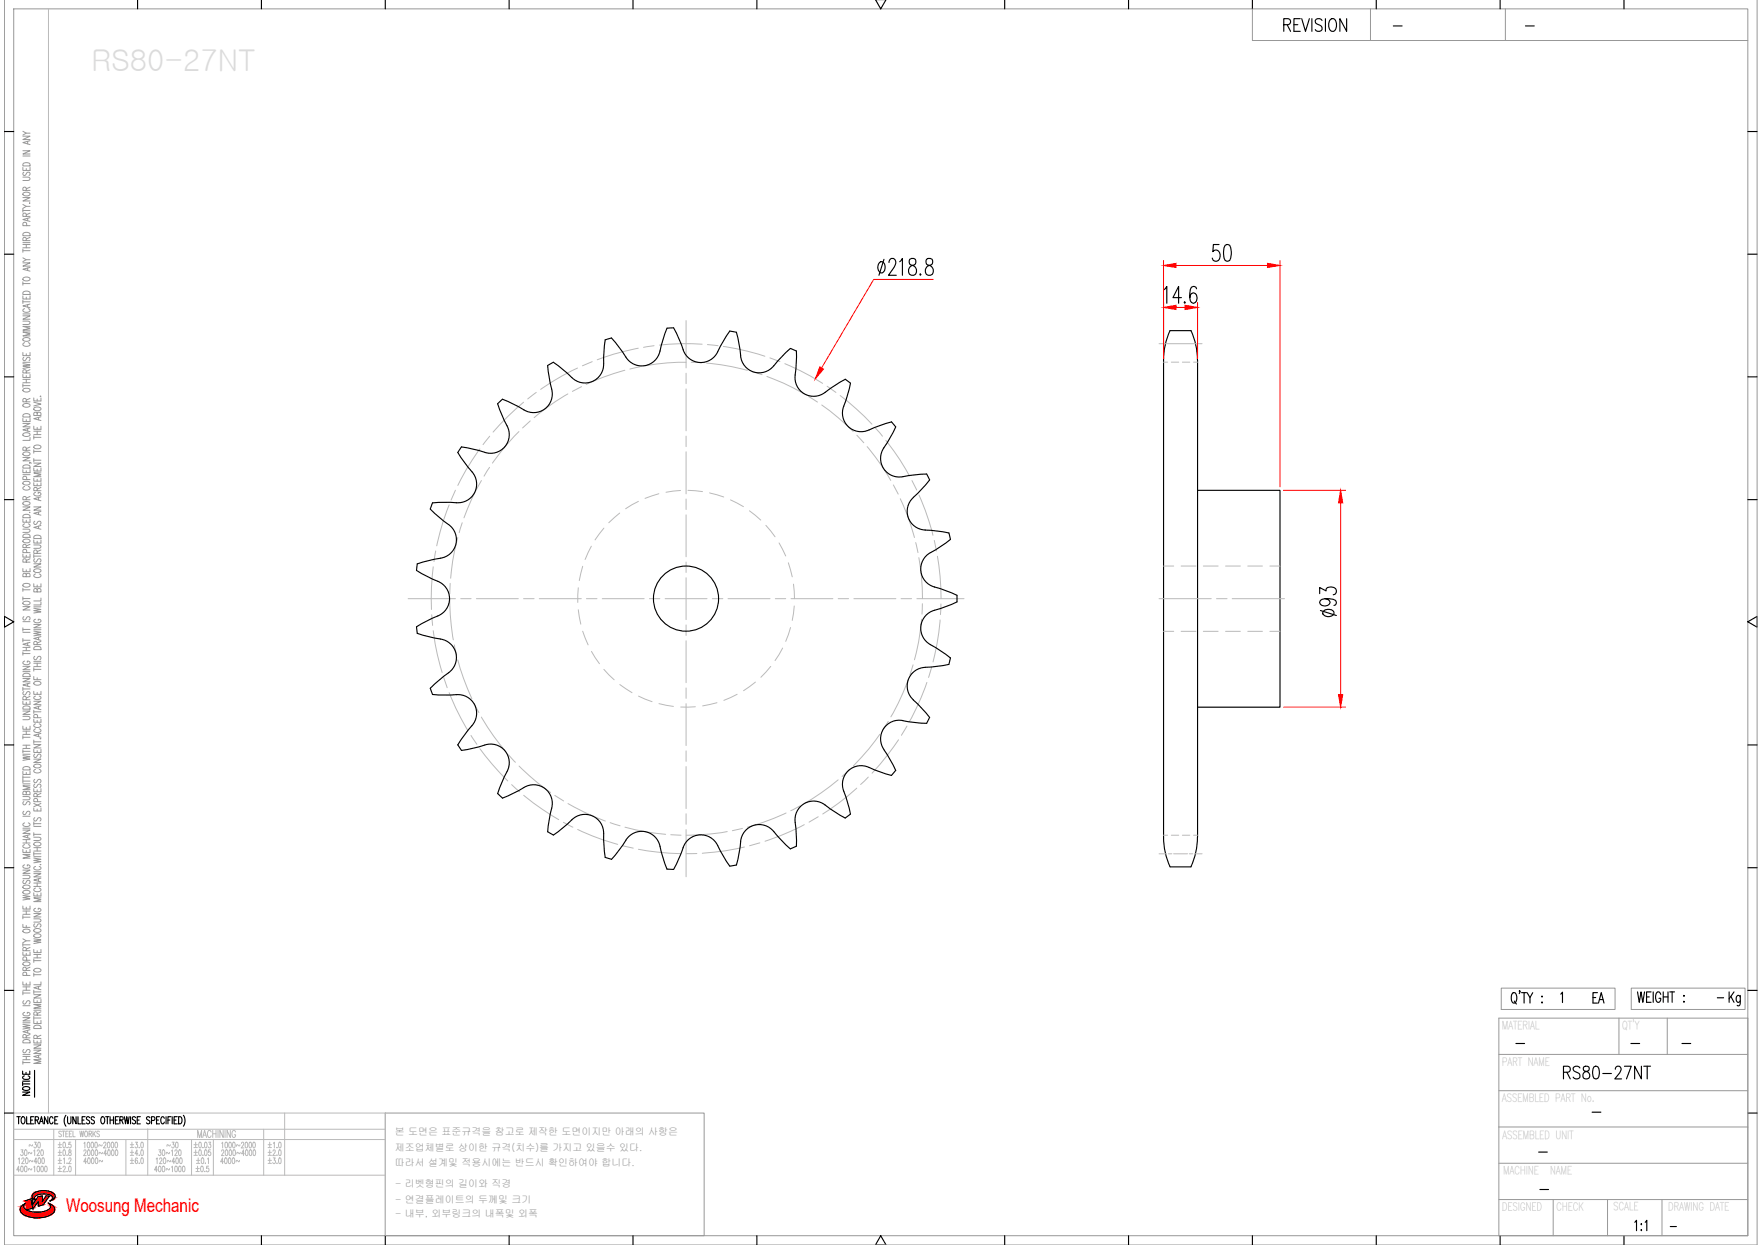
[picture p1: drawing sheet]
<svg xmlns="http://www.w3.org/2000/svg" width="297mm" height="210mm" viewBox="0 0 297 210" stroke-linecap="round" stroke-linejoin="round" font-family="sans-serif">
<defs><g id="words">
<text font-size="5.3" x="290.7" y="170.7">Kg</text>
<text font-size="4.9" x="267.8" y="170.4">EA</text>
<text font-size="3.2" fill="#f00" x="11.1" y="204.3">Woosung Mechanic</text>
<g font-size="2.6">
<text x="234.2" y="5.6">-</text>
<text x="256.5" y="5.6">-</text>
<text x="288.9" y="169.3">-</text>
<text x="254.7" y="177.1">-</text>
<text x="274.1" y="177.1">-</text>
<text x="282.9" y="177.1">-</text>
<text x="267.8" y="188.7">-</text>
<text x="258.6" y="195.4">-</text>
<text x="258.9" y="201.8">-</text>
<text x="280.8" y="208.1">-</text>
</g>
<g font-size="1.7" fill="#989898">
<text x="66.6" y="191.4">본 도면은 표준규격을 참고로 제작한 도면이지만 아래의 사항은</text>
<text x="66.6" y="194.1">제조업체별로 상이한 규격(치수)를 가지고 있을수 있다.</text>
<text x="66.6" y="196.6">따라서 설계및 적용시에는 반드시 확인하여야 합니다.</text>
<text x="66.7" y="200.2">- 리벳형핀의 길이와 직경</text>
<text x="66.7" y="202.8">- 연결플레이트의 두께및 크기</text>
<text x="66.7" y="205.2">- 내부, 외부링크의 내폭및 외폭</text>
</g>
</g></defs>
<!-- layer: 0 -->
<g fill="none" stroke="#989898" stroke-width=".17">
<path d="M.7 -.1v210h295.7v-210M2.3 1.5h292.5v206.8h-292.5zM211.3 1.5v5.3h83.5M231.2 1.5v5.3M253.9 1.5v5.3M3.9 33.3h1.2l-1.2 .6h1.2M3.9 29.9h.8l.4 .2-.2 .3h-1M3.9 28.2v.5h1.2v-.5M3.9 25.4h1.2l-1.2 .6h1.2M3.9 23h1.2l-1.2 .5h1.2M3.9 35.2v.6M3.9 35.5h1.2"/>
<path d="M3.9 34.5l.5 .3M3.9 26.3h1.2M3.9 22.1l.5 .4M3.9 39.3a.82 .82 0 0 1 1.2 .1v.3h-1.2zM3.9 32.5a.91 .91 0 0 1 1.2 .1 .64 .64 0 0 1-.6 .4 .64 .64 0 0 1-.6-.4zM3.9 27.6a.84 .84 0 0 1 1.2 .1v.3h-1.2zM4 29l-.1 .4 .1 .2 .3-.1a.52 .52 0 0 1 .7-.4l.1 .3-.2 .2M4.4 36.5v-.5h-.4l-.1 .5h1.2M4.4 32.1l-.1-.5h-.4v.5h1.2M4.4 28.4v.3M4.5 38.1l-.1-.5-.1-.1-.4 .1v.5h1.2M4.7 23.8v.4"/>
<path d="M4.7 36.8v.4M5 34.2v.1zM5.1 36.7l-1.2 .3 1.2 .3M5.1 34.8h-.7l-.5 .3M5.1 23.7l-1.2 .3 1.2 .4M5.1 22.5h-.7l-.5 .3M5.1 35.9l-.7 .3M5.1 31.6l-.7 .2M3.9 59.4v.6h1.2v-.6M3.9 54.1h.8l.4 .3-.2 .3h-1M3.9 53.2h1.2l-1.2 .6h1.2M3.9 49.9v.5h1.2v-.5"/>
<path d="M3.9 44.3h1.2l-1.2 .6h1.2M3.9 42v.5M3.9 47.5v.6M3.9 50.6v.6M3.9 52.9h1.2M3.9 50.9h1.2M3.9 47.8h1.2M3.9 43.5l.5 .3M3.9 42.3h1.2M3.9 41.8h1.2M3.9 41.2h1.2M3.9 40.9h1.2"/>
<path d="M3.9 57.1a.91 .91 0 0 1 1.2 0 .69 .69 0 0 1-1.2 .3zM3.9 49.2a.82 .82 0 0 1 1.2 .2v.2h-1.2zM3.9 46.9a.71 .71 0 0 1 1.2 .2 .7 .7 0 0 1-1.2-.1zM4.2 57.8a.32 .32 0 0 0-.3 .4 .32 .32 0 0 0 .4 .2h.3a.32 .32 0 0 0 .5-.2 .32 .32 0 0 0-.3-.4M4.2 52a.32 .32 0 0 0-.3 .5 .32 .32 0 0 0 .4 .2h.3a.32 .32 0 0 0 .5-.2 .32 .32 0 0 0-.3-.5M4.4 40.6v-.5h-.4l-.1 .5h1.2M4.4 41.2v.6M4.4 50.1v.3M4.4 59.6v.4M4.7 45.2v.4M4.7 51.4v.4M5.1 56h-1.2l1.2 .3-1.2 .3h1.2"/>
<path d="M5.1 55h-1.2l1.2 .3-1.2 .4h1.2M5.1 51.3l-1.2 .3 1.2 .3M5.1 45.1l-1.2 .3 1.2 .3M5.1 43.8h-.7l-.5 .3M5.1 40l-.7 .3M3.9 79.2v.5h1.2v-.5M3.9 77.1h1.2l-1.2 .6h1.2M3.9 73.2a.72 .72 0 0 1 1.2 .2 .87 .87 0 0 1-1.2 0zM3.9 71.4h1.2l-1.2 .6h1.2M3.9 70.5v.6h1.2v-.6M3.9 63.1v.5h1.2v-.5M3.9 61.3l1.2 .2-1.2 .2 1.2 .2-1.2 .2"/>
<path d="M3.9 64.7v.6M3.9 65h1.2M3.9 64.5h1.2M3.9 64h1.2M3.9 61.1h1.2M3.9 78.5a.84 .84 0 0 1 1.2 .1v.3h-1.2zM3.9 76.4a.71 .71 0 0 1 1.2 .2 .7 .7 0 0 1-1.2-.2zM3.9 69.9a.79 .79 0 0 1 1.2 .1v.3h-1.2zM3.9 68.2a.91 .91 0 0 1 1.2 .1 .69 .69 0 0 1-1.2 .2zM3.9 65.6a.74 .74 0 0 1 1.2 .2 .7 .7 0 0 1-1.2-.1zM4 60.2a.29 .29 0 0 0-.1 .5 .29 .29 0 0 0 .5-.1l.1-.2a.31 .31 0 0 1 .5-.1 .31 .31 0 0 1-.1 .5M4.4 75.9v-.5h-.5v.5h1.2"/>
<path d="M4.4 67.7v-.4l-.4-.1-.1 .5h1.2M4.4 62.9v-.5h-.5v.5h1.2M4.4 63.3v.3M4.4 64v.5M4.4 70.8v.3M4.4 79.4v.3M4.7 72.3v.4M5 78l.3 .1M5.1 73.8v.4h-1.2M5.1 72.2l-1.2 .3 1.2 .3M5.1 75.4l-.7 .2M5.1 67.2l-.7 .3"/>
<path d="M5.1 62.3l-.7 .3M5.7 78.9v.5h1.2v-.5M5.7 78.1h1.2l-1.2 .5h1.2M5.7 71.9v.5h1.2v-.5M5.7 67.8l1.2 .3-1.2 .3M5.7 67.1v.5h1.2v-.5M5.7 73.5v.5M5.7 75.8v.6M5.7 77.3v.6M5.7 77.6h1.2M5.7 76.1h1.2M5.7 73.7h1.2"/>
<path d="M5.7 73.3h1.2M5.7 72.7h1.2M5.8 75.2a.71 .71 0 0 1 1.1 .2 .73 .73 0 0 1-1.2-.1zM5.8 68.8a.91 .91 0 0 1 1.1 0 .69 .69 0 0 1-1.1 .3zM6.3 69.7l.2-.2h.3l.1 .2v.4h-1.2l.1-.6 .4 .1 .1 .5M6.3 67.3v.3M6.3 72.1v.3M6.3 72.7v.6M6.3 79.1v.3M6.5 70.4v.4M6.8 66.8h.1zM6.9 79.7h-1.2l1.2 .3-1.2 .4h1.2"/>
<path d="M6.9 70.3l-1.2 .3 1.2 .3M3.9 95.9v.5h1.2v-.5M3.9 93.4v.5h1.2v-.5M3.9 89.2h1l.2 .2-.2 .3-1 .1M3.9 87.5v.5h1.2v-.5M3.9 85.5h1.2l-1.2 .5h1.2M3.9 99.2v.5M3.9 99.4h1.2M3.9 80h1.2M3.9 98.5a.91 .91 0 0 1 1.2 .1 .64 .64 0 0 1-.6 .4 .64 .64 0 0 1-.6-.4zM3.9 91.1a.71 .71 0 0 1 1.2 .2 .73 .73 0 0 1-1.2-.2zM3.9 90.2a.79 .79 0 0 1 1.2 .1v.3h-1.2z"/>
<path d="M3.9 86.9a.82 .82 0 0 1 1.2 .1v.3h-1.2zM3.9 84.7a.91 .91 0 0 1 1.2 .1 .64 .64 0 0 1-.6 .4 .64 .64 0 0 1-.6-.4zM3.9 81.3a.91 .91 0 0 1 1.2 .1 .64 .64 0 0 1-.6 .4 .64 .64 0 0 1-.6-.4zM4.2 88.3a.32 .32 0 0 0-.3 .4 .32 .32 0 0 0 .4 .2h.3a.32 .32 0 0 0 .5-.2 .32 .32 0 0 0-.3-.4M4.2 82a.32 .32 0 0 0-.3 .4 .32 .32 0 0 0 .4 .2h.3a.32 .32 0 0 0 .5-.2 .32 .32 0 0 0-.3-.4M4.4 96.9l.3-.2h.3l.1 .2v.3h-1.2l.1-.5h.4v.5M4.4 94.8v-.5l-.4-.1-.1 .6h1.2M4.4 92.3l-.1-.5-.4 .1v.4h1.2M4.4 84.3v-.5l-.4-.1-.1 .6h1.2M4.4 87.7v.3M4.4 93.6v.3M4.4 96.1v.3"/>
<path d="M4.5 93.2l-.1-.5h-.5v.5h1.2M4.5 80.8l-.1-.4-.1-.1-.4 .1v.4h1.2M5 86.4h.1M5.1 94.2l-.7 .3M5.1 91.8l-.7 .2M5.1 83.7l-.7 .3M5.7 98.4v.5h1.2v-.5M5.7 95.1h1.2l-1.2 .5h1.2M5.7 91.9h.9l.3 .2-.2 .3h-1M5.7 91v.6h1.2v-.6M5.7 85.5h1.2l-1.2 .5h1.2M5.7 81.4v.5h1.2v-.5"/>
<path d="M5.7 80.6v.5h1.2v-.5M5.7 93.5v.6M5.7 93.8h1.2M5.8 96a.91 .91 0 0 1 1.1 .1 .64 .64 0 0 1-.6 .4 .64 .64 0 0 1-.6-.4zM5.8 90.4a.79 .79 0 0 1 1.1 .1v.3h-1.2zM5.9 94.2a.29 .29 0 0 0-.2 .5 .29 .29 0 0 0 .5-.1l.1-.2a.31 .31 0 0 1 .5-.1 .31 .31 0 0 1-.1 .5M5.9 87.9l-.2 .2 .2 .3 .3-.1 .1-.3a.3 .3 0 0 1 .5-.1 .3 .3 0 0 1-.1 .5M6 96.8a.32 .32 0 0 0-.3 .4 .32 .32 0 0 0 .5 .2h.2a.32 .32 0 0 0 .5-.2 .32 .32 0 0 0-.3-.4M6 83a.32 .32 0 0 0-.3 .4 .32 .32 0 0 0 .5 .2h.2a.34 .34 0 0 0 .5-.3 .34 .34 0 0 0-.5-.3v.2M6.3 99.4l.2-.2 .3 .1 .1 .1v.4h-1.2l.1-.5h.4l.1 .5M6.3 93.3l-.1-.5h-.4l-.1 .5h1.2M6.3 82.7l-.1-.5h-.4l-.1 .5h1.2"/>
<path d="M6.3 80.8v.3M6.3 81.6v.3M6.3 91.2v.4M6.3 98.6v.3M6.5 83.9v.4M6.5 86.4v.4M6.5 88.7v.4M6.9 88.6l-1.2 .3 1.2 .3M6.9 86.2l-1.2 .3 1.2 .4M6.9 83.8l-1.2 .3 1.2 .3M6.9 92.7l-.6 .3M6.9 82.2l-.6 .3"/>
<path d="M3.9 119.9h1.2l-1.2 .6h1.2M3.9 118.2v.5h1.2v-.5M3.9 114.4h1.2l-1.2 .5h1.2M3.9 112.3h1.2l-1.2 .6h1.2M3.9 102.3h1.2l-1.2 .5h1.2M3.9 100.6v.6M3.9 105.8v.6M3.9 107.6v.6M3.9 109.9v.6M3.9 115.9v.5M3.9 116.2h1.2M3.9 113.2h1.2"/>
<path d="M3.9 110.2h1.2M3.9 109.7h1.2M3.9 109.1h1.2M3.9 107.9h1.2M3.9 106.6h1.2M3.9 106.1h1.2M3.9 104.8h1.2M3.9 100.9h1.2M3.9 119.2a.84 .84 0 0 1 1.2 .1v.3h-1.2zM3.9 113.7a.82 .82 0 0 1 1.2 .1v.3h-1.2zM3.9 101.5a.91 .91 0 0 1 1.2 .1 .69 .69 0 0 1-1.2 .2zM4 116.6a.29 .29 0 0 0-.1 .5 .29 .29 0 0 0 .5-.1l.1-.2a.31 .31 0 0 1 .5-.1 .31 .31 0 0 1-.1 .5"/>
<path d="M4 104a.29 .29 0 0 0-.1 .4 .29 .29 0 0 0 .5 0l.1-.3a.31 .31 0 0 1 .5-.1 .31 .31 0 0 1-.1 .5M4.2 111.5a.32 .32 0 0 0-.3 .4 .32 .32 0 0 0 .4 .2h.3a.34 .34 0 0 0 .5-.3 .34 .34 0 0 0-.5-.3v.2M4.4 118v-.5l-.4-.1-.1 .6h1.2M4.4 109.1v.6M4.4 118.4v.3M4.7 108.4v.4M4.7 115.3v.4M5.1 115.2l-1.2 .3 1.2 .3M5.1 108.3l-1.2 .3 1.2 .3M5.1 117.4l-.7 .3M5.7 118.2h1.2l-1.2 .6h1.2M5.7 116.6v.5h1.2v-.5"/>
<path d="M5.7 114.1v.5h1.2M5.7 106.4l1.2 .2-1.2 .2 1.2 .2-1.2 .2M5.7 105.3h1.2l-1.2 .5h1.2M5.7 102.5l1.2 .3-1.2 .1 1.2 .3-1.2 .1M5.7 112.6v.5M5.7 119.7v.6M5.7 112.9h1.2M5.7 112.4h1.2M5.7 111.8h1.2M5.7 111.5h1.2M5.7 106.2h1.2M5.7 102.3h1.2"/>
<path d="M5.8 115a.71 .71 0 0 1 1.1 .3 .7 .7 0 0 1-1.2-.2zM5.8 109.1a.84 .84 0 0 1 1.1 .2v.2h-1.2zM5.9 110.7a.29 .29 0 0 0-.2 .4 .29 .29 0 0 0 .5 0l.1-.3a.31 .31 0 0 1 .5-.1 .31 .31 0 0 1-.1 .5M6 117.4a.32 .32 0 0 0-.3 .4 .32 .32 0 0 0 .5 .2h.2a.32 .32 0 0 0 .5-.2 .32 .32 0 0 0-.3-.4M6 104.4a.32 .32 0 0 0-.3 .4 .32 .32 0 0 0 .5 .2h.2a.33 .33 0 0 0 .5-.3 .33 .33 0 0 0-.5-.3v.2M6.3 108.7l-.1-.5h-.4l-.1 .5h1.2M6.3 111.8v.6M6.3 114.3v.3M6.3 116.7v.4M6.5 107.5v.4M6.5 119.1v.4M6.9 119l-1.2 .3 1.2 .3"/>
<path d="M6.9 107.3l-1.2 .3 1.2 .4M6.9 101.5v.5h-1.2M6.9 100.8v.5h-1.2M6.9 108.1l-.6 .3M3.9 139.9h1.2l-1.2 .6h1.2M3.9 134.3h.8l.4 .2-.2 .3h-1M3.9 130v.6h1.2v-.6M3.9 127.4l1.2 .2-1.2 .2 1.2 .2-1.2 .2M3.9 122.4v.6h1.2v-.6M3.9 120.8h.8l.4 .2-.2 .3h-1M3.9 124v.6M3.9 126.4v.6"/>
<path d="M3.9 130.8v.5M3.9 131.4v.6M3.9 139.6h1.2M3.9 137.6h1.2M3.9 132.2h1.2M3.9 131.7h1.2M3.9 131h1.2M3.9 127.2h1.2M3.9 126.7h1.2M3.9 126.2h1.2M3.9 125.6h1.2M3.9 124.3h1.2"/>
<path d="M3.9 123.8h1.2M3.9 123.3h1.2M3.9 129.4a.82 .82 0 0 1 1.2 .1v.3h-1.2zM4 136.8a.29 .29 0 0 0-.1 .4 .29 .29 0 0 0 .5 0l.1-.3a.31 .31 0 0 1 .5-.1 .31 .31 0 0 1-.1 .5M4 135.1l-.1 .2 .1 .4 .3-.1 .2-.3a.3 .3 0 0 1 .5-.1 .3 .3 0 0 1-.1 .5M4.2 138.7a.32 .32 0 0 0-.3 .4 .32 .32 0 0 0 .4 .3h.3a.32 .32 0 0 0 .5-.3 .32 .32 0 0 0-.3-.4M4.4 133.6l.3-.2h.3l.1 .2v.4h-1.2l.1-.6 .4 .1v.5M4.4 122.6v.4M4.4 123.3v.5M4.4 125.6v.6M4.4 130.2v.4M5.1 132.5h-1.2l1.2 .3-1.2 .3h1.2"/>
<path d="M5.7 136.2v.5h1.2v-.5M5.7 133v.5h1.2v-.5M5.7 128h1.2l-1.2 .6h1.2M5.7 126.3v.6h1.2v-.6M5.7 125.5h1.2l-1.2 .6h1.2M5.7 121.3v.5h1.2v-.5M5.7 124.8v.5M5.7 138.6v.5M5.7 139.3h1.2M5.7 138.9h1.2M5.7 135.5l1.2 .5M5.7 125.1h1.2"/>
<path d="M5.7 120h1.2M5.8 129a.91 .91 0 0 1 1.1 .1 .69 .69 0 0 1-1.1 .2zM5.9 137.9a.29 .29 0 0 0-.2 .4 .29 .29 0 0 0 .5 0l.1-.3a.31 .31 0 0 1 .5-.1 .31 .31 0 0 1-.1 .5M5.9 132.2l-.2 .4a.26 .26 0 0 0 .2 .2 .26 .26 0 0 0 .3-.2l.1-.2a.31 .31 0 0 1 .5-.1 .31 .31 0 0 1-.1 .5M5.9 131.4a.29 .29 0 0 0-.2 .5 .29 .29 0 0 0 .5-.1l.1-.2a.31 .31 0 0 1 .5-.1 .31 .31 0 0 1-.1 .5M5.9 127.1a.29 .29 0 0 0-.2 .5 .29 .29 0 0 0 .5-.1l.1-.2a.31 .31 0 0 1 .5-.1 .31 .31 0 0 1-.1 .5M6 129.7a.32 .32 0 0 0-.3 .4 .32 .32 0 0 0 .5 .2h.2a.32 .32 0 0 0 .5-.2 .32 .32 0 0 0-.3-.4M6 122.9a.32 .32 0 0 0-.3 .4 .32 .32 0 0 0 .5 .2h.2a.32 .32 0 0 0 .5-.2 .32 .32 0 0 0-.3-.4M6 122a.32 .32 0 0 0-.3 .5 .32 .32 0 0 0 .5 .2h.2a.32 .32 0 0 0 .5-.2 .32 .32 0 0 0-.3-.5M6.3 134.3l-.1-.4-.4-.1-.1 .5h1.2M6.3 121.4v.4M6.3 126.5v.4"/>
<path d="M6.3 133.2v.3M6.3 136.4v.3M6.3 135.2v-.5l-.2-.1-.3 .1-.1 .5h1.2M6.3 121v-.5h-.5l-.1 .5h1.2M6.5 123.8v.4M6.8 124.5h.1zM6.9 123.6l-1.2 .4 1.2 .3M6.9 135.5l-1.2 .5M6.9 133.8l-.6 .2M3.9 155.8v.6h1.2M3.9 152.8v.5h1.2v-.5M3.9 151l1.2 .1-1.2 .2 1.2 .2-1.2 .2"/>
<path d="M3.9 149.5a.72 .72 0 0 1 1.2 .1 .87 .87 0 0 1-1.2 0zM3.9 147.6h.8l.4 .2-.2 .3h-1M3.9 146.7h1.2l-1.2 .5h1.2M3.9 143.2v.5h1.2v-.5M3.9 154.4v.5M3.9 159v.6M3.9 159.3h1.2M3.9 158.3l.5 .3M3.9 154.6h1.2M3.9 154.1h1.2M3.9 153.6h1.2M3.9 142.1h1.2"/>
<path d="M3.9 141.6h1.2M3.9 156.8a.91 .91 0 0 1 1.2 .1 .64 .64 0 0 1-.6 .4 .64 .64 0 0 1-.6-.4zM3.9 150.3a.91 .91 0 0 1 1.2 0 .64 .64 0 0 1-.6 .5 .64 .64 0 0 1-.6-.5zM4 148.4a.29 .29 0 0 0-.1 .5 .29 .29 0 0 0 .5-.1l.1-.2a.31 .31 0 0 1 .5-.1 .31 .31 0 0 1-.1 .5M4.2 145.8a.32 .32 0 0 0-.3 .4 .32 .32 0 0 0 .4 .2h.3a.33 .33 0 0 0 .5-.3 .33 .33 0 0 0-.5-.3v.2M4.2 142.4a.32 .32 0 0 0-.3 .4 .32 .32 0 0 0 .4 .2h.3a.32 .32 0 0 0 .5-.2 .32 .32 0 0 0-.3-.4M4.4 141.6v.5M4.4 143.4v.3M4.4 152.9v.4M4.4 153.6v.5M4.4 156v.4M4.7 140.8v.4"/>
<path d="M5.1 158.6h-.7l-.5 .3M5.1 144.1h-1.2l1.2 .3-1.2 .3h1.2M5.1 140.7l-1.2 .3 1.2 .4M5.1 159.7l-.7 .3M5.7 158.3l1.2 .2-1.2 .2 1.2 .2-1.2 .2M5.7 154.9h.9l.3 .2-.2 .3-1 .1M5.7 154h1.2l-1.2 .6h1.2M5.7 150.5v.6h1.2v-.6M5.7 147.3h1.2l-1.2 .5h1.2M5.7 144.7l1.2 .2-1.2 .2 1.2 .2-1.2 .2M5.7 141.2h.9l.3 .2-.2 .3h-1M5.7 140.4v.5"/>
<path d="M5.7 143.7v.5M5.7 149.5h1.2M5.7 148.9h1.2M5.7 147h1.2M5.7 144.4h1.2M5.7 143.9h1.2M5.7 143.5h1.2M5.7 142.9h1.2M5.7 140.7h1.2M5.8 157.6a.71 .71 0 0 1 1.1 .2 .7 .7 0 0 1-1.2-.1zM5.8 156.7a.71 .71 0 0 1 1.1 .2 .7 .7 0 0 1-1.2-.1zM5.8 142.1a.71 .71 0 0 1 1.1 .3 .7 .7 0 0 1-1.2-.2z"/>
<path d="M5.9 155.8l-.2 .1 .2 .4 .3-.1 .1-.3a.3 .3 0 0 1 .5-.1 .3 .3 0 0 1-.1 .5M6 153.1a.32 .32 0 0 0-.3 .4 .32 .32 0 0 0 .5 .2h.2a.34 .34 0 0 0 .5-.3 .34 .34 0 0 0-.5-.3v.2M6 149.7a.32 .32 0 0 0-.3 .4 .32 .32 0 0 0 .5 .2h.2a.32 .32 0 0 0 .5-.2 .32 .32 0 0 0-.3-.4M6 146.1a.32 .32 0 0 0-.3 .4 .32 .32 0 0 0 .5 .2h.2a.32 .32 0 0 0 .5-.2 .32 .32 0 0 0-.3-.4M6.3 142.9v.6M6.3 148.9v.6M6.3 150.7v.4M6.5 148.2v.4M6.8 145.8h.1zM6.9 151.4h-1.2l1.2 .3-1.2 .3h1.2M6.9 148.1l-1.2 .3 1.2 .3M3.9 172.7l1.2 .2-1.2 .2 1.2 .2-1.2 .2"/>
<path d="M3.9 171.6h1.2l-1.2 .5h1.2M3.9 165.5v.6h1.2v-.6M3.9 160.5v.6h1.2v-.6M3.9 179.1h1.2M3.9 167.1v.6M3.9 178.9v.5M3.9 178.7h1.2M3.9 178.1h1.2M3.9 177.8h1.2M3.9 172.4h1.2M3.9 169.6h1.2M3.9 167.4h1.2"/>
<path d="M3.9 167h1.2M3.9 166.4h1.2M3.9 175.4a.82 .82 0 0 1 1.2 .1v.3h-1.2zM3.9 162.3a.71 .71 0 0 1 1.2 .3 .7 .7 0 0 1-1.2-.2zM4 176.9l-.1 .2 .1 .4 .3-.1 .2-.3a.3 .3 0 0 1 .5-.1 .3 .3 0 0 1-.1 .5M4 168.7a.29 .29 0 0 0-.1 .5 .29 .29 0 0 0 .5-.1l.1-.2a.31 .31 0 0 1 .5-.1 .31 .31 0 0 1-.1 .5M4.2 170.7a.32 .32 0 0 0-.3 .4 .32 .32 0 0 0 .4 .2h.3a.33 .33 0 0 0 .5-.3 .33 .33 0 0 0-.5-.3v.2M4.4 175v-.5l-.4-.1-.1 .6h1.2M4.4 163.6v-.5h-.4l-.1 .5h1.2M4.4 160.3v-.5h-.4l-.1 .5h1.2M4.4 160.7v.4M4.4 165.7v.4"/>
<path d="M4.4 166.4v.6M4.4 178.1v.6M4.5 164.5l-.1-.5h-.5v.5h1.2M4.5 161.9l-.1-.5-.1-.1-.4 .1v.5h1.2M4.7 173.7v.4M5.1 173.6l-1.2 .3 1.2 .4M5.1 174.4l-.7 .3M5.1 163.1l-.7 .2M5.7 177.1h1.2l-1.2 .5h1.2M5.7 176.2h1.2l-1.2 .5h1.2M5.7 175.3v.5h1.2v-.5M5.7 172v.6h1.2v-.6"/>
<path d="M5.7 168.5v.5h1.2v-.5M5.7 167.7h1.2l-1.2 .6h1.2M5.7 160.1v.5h1.2v-.5M5.7 171.6h1.2M5.7 161.7v.6M5.7 164.1v.5M5.7 166.9v.6M5.7 171.4v.5M5.7 170.3h1.2M5.7 167.2h1.2M5.7 164.3h1.2M5.7 162h1.2"/>
<path d="M5.7 161.5h1.2M5.7 160.9h1.2M5.8 173a.82 .82 0 0 1 1.1 .1v.3h-1.2zM5.8 163.4a.71 .71 0 0 1 1.1 .3 .87 .87 0 0 1-1.2 0zM6.3 175.1l-.1-.5h-.4l-.1 .5h1.2M6.3 171.1l-.1-.4-.4-.1-.1 .5h1.2M6.3 160.3v.3M6.3 160.9v.6M6.3 168.7v.3M6.3 172.2v.4M6.3 175.5v.3M6.5 166.3v.4"/>
<path d="M6.5 177.9v.4M6.9 178.7h-1.2l1.2 .3-1.2 .3h1.2M6.9 177.8l-1.2 .3 1.2 .3M6.9 169.3h-1.2l1.2 .4-1.2 .3h1.2M6.9 166.2l-1.2 .3 1.2 .4M6.9 165.5v.5h-1.2M6.9 174.5l-.6 .3M6.9 170.6l-.6 .3M252.8 177.8h42M252.8 171.7h42v36.6h-42zM253.2 166.6h19.2v3.6h-19.2zM273.1 171.7v6.1"/>
<path d="M275.2 166.6h19.2v3.6h-19.2zM281.2 171.7v6.1M65 187.7h53.8v20.6h-53.8zM252.8 196.1h42M252.8 183.9h42M252.8 190h42M252.8 202.2h42M262 202.2v6.1M271.2 202.2v6.1M280.3 202.2v6.1"/>
</g>
<g fill="none" stroke="#000" stroke-width=".19">
<path d="M23.2 -.1v1.6M44.1 -.1v1.6M65 -.1v1.6M85.9 -.1v1.6M106.8 -.1v1.6M127.7 -.1v1.6M147.7 -.1l.9 1.6 .9-1.6M169.5 -.1v1.6M190.4 -.1v1.6M211.3 -.1v1.6M232.1 -.1v1.6M253 -.1v1.6"/>
<path d="M273.9 -.1v1.6M216.5 4.2h.8a.52 .52 0 0 0 .4-.5 .52 .52 0 0 0-.4-.6h-.8v2.2M217.1 4.2l.6 1.1M218.3 4.2h.6M219.3 3.1h-1v2.2h1M219.6 3.1l.6 2.2 .7-2.2M221.3 3.1v2.2M223 3.4a.58 .58 0 0 0-.7-.3 .58 .58 0 0 0-.4 .8l.8 .4a.53 .53 0 0 1 .3 .5 .53 .53 0 0 1-.4 .5h-.3l-.4-.3M223.6 3.1v2.2M224.5 3.3l.1-.2a.93 .93 0 0 1 .8 1.4l-.1 .3a.57 .57 0 0 1-.5 .5 .57 .57 0 0 1-.6-.5 1.47 1.47 0 0 1 .3-1.5zM227.1 3.1v2.2l-1.1-2.2v2.2M.7 22.2h1.6"/>
<path d="M294.8 22.2h1.6M.7 42.9h1.6M197.4 55.7l-.6 1.4-.3 1.4-.2 2.2v80.5l.1 1.4 .2 1.5 .8 2M197.4 55.7h3.5M200.9 55.7l.5 1.4 .4 1.4 .2 2.2v80.5l-.4 2.9-.7 2M294.8 42.9h1.6M.7 63.5h1.6M294.8 63.5h1.6M.7 84.2h1.6M202 82.7h13.9v36.5h-13.9M294.8 84.2h1.6M.7 103.9l1.6 .9-1.6 .9z"/>
<path d="M294.8 104.8l1.6-.9v1.8zM.7 125.6h1.6M294.8 125.6h1.6M.7 146.3h1.6M197.4 146.1h3.5M294.8 146.3h1.6M.7 167h1.6M255.2 167.4h.1a.77 .77 0 0 1 .5 1v.3a.41 .41 0 0 1-.4 .4 .41 .41 0 0 1-.4-.4l-.1-.7zM255.4 168.8l.4 .5M256.4 167.1l-.1 .1v-.1v-.1l.1 .1-.1 .4M256.7 167.4h.8M257.1 167.4v1.7"/>
<path d="M257.6 167.4l.5 .8v.9M258.5 167.4l-.4 .8M260.1 168v.1zM260.1 168.9v.2zM263.3 167.6l.3-.3v1.7M267.2 179.9a.45 .45 0 0 0 .1 .7 .76 .76 0 0 1 .7 .4 .76 .76 0 0 1 0 .8 .64 .64 0 0 1-1-.2 .64 .64 0 0 1 .5-.9l.3-.1a.45 .45 0 0 0 .2-.7l-.3-.1zM268.9 179.9l.4-.1a1.05 1.05 0 0 1 .5 1.2l-.3 .8-.4 .1a1.05 1.05 0 0 1-.5-1.2zM274 179.8h1.2l-.9 2.1M276.2 167.2l.3 1.8 .3-1.8 .3 1.8 .3-1.8M276.9 179.8v2.1l-1.2-2.1v2.1M277.3 179.8h1.1M277.7 168.1h.5"/>
<path d="M277.8 179.8v2.1M278.5 167.2h-.8v1.8h.8M278.9 167.2v1.8M280.1 167.7a.4 .4 0 0 0-.4-.5 .4 .4 0 0 0-.4 .5v.9a.4 .4 0 0 0 .2 .3 .4 .4 0 0 0 .5 0l.1-.6h-.3M280.6 168.1h.8M280.6 167.2v1.8M281.4 167.2v1.8M281.7 167.2h.8M282.1 167.2v1.8M284 167.8v.2zM284 168.8v.2zM.7 187.7h1.6"/>
<path d="M2.8 188.3h.6M3.1 188.3v1.2M3.7 188.3h.1a.64 .64 0 0 1 .4 .6 .64 .64 0 0 1-.4 .6 .85 .85 0 0 1-.1-1.2zM3.8 184.1h1.2l-1.2 .6h1.2M3.8 180.6v.5h1.2v-.5M3.8 182.7h1.2M3.8 182.5v.5M3.8 182.3h1.2M3.9 183.4a.71 .71 0 0 1 1.1 .2 .7 .7 0 0 1-1.2-.2zM4.1 181.4a.32 .32 0 0 0-.3 .4 .32 .32 0 0 0 .5 .2l.7-.2v-.2l-.3-.2M4.4 180.8v.3M4.5 188.3v1.2h.5"/>
<path d="M5.2 188.8h.3M5.7 188.3h-.5v1.2h.5M5.8 180.5v4.5M5.9 188.8h.5l.1-.4-.6-.1v1.2M6.2 188.8l.3 .7M6.7 189.5l.3-1.2 .3 1.2M6.8 189.1h.4M8.1 188.3v1.2l-.6-1.2v1.2M8.9 188.5l-.2-.2a.64 .64 0 0 0-.4 .6 .64 .64 0 0 0 .4 .6l.2-.3M9.2 188.8h.4M9.7 188.3h-.5v1.2h.5M11.1 188a1.56 1.56 0 0 0 0 1.9"/>
<path d="M11.4 188.3v.8l.2 .4 .3-.2 .1-1M12.8 188.3v1.2l-.5-1.2v1.2M13.2 188.3v1.2h.4M13.9 188.8h.3M14.4 188.3h-.5v1.2h.5M15.1 188.4l-.2-.1-.3 .1 .1 .3 .4 .3v.3l-.2 .2-.3-.2M15.9 188.4l-.2-.1h-.3v.4l.4 .2 .1 .4-.2 .2-.3-.2M17.2 188.3h.1a.64 .64 0 0 1 .4 .6 .64 .64 0 0 1-.4 .6 .85 .85 0 0 1-.1-1.2zM17.8 188.3h.6M18.1 188.3v1.2M18.6 188.8h.5M18.6 188.3v1.2"/>
<path d="M19.1 188.3v1.2M19.5 188.8h.3M20 188.3h-.5v1.2h.5M20.2 188.8h.5l.1-.4-.6-.1v1.2M20.5 188.8l.3 .7M21 188.3l.2 1.2 .2-1.2 .2 1.2 .2-1.2M22 188.3v1.2M22.9 188.4l-.2-.1h-.3l-.1 .4 .5 .2 .1 .4-.2 .2-.4-.2M23.1 188.8h.4M23.7 188.3h-.6v1.2h.6M25.3 188.4a.29 .29 0 0 0-.5-.1 .29 .29 0 0 0 .1 .5l.3 .1 .1 .4-.2 .2-.4-.2M25.6 188.9l.4-.1 .1-.1-.1-.4h-.4v1.2"/>
<path d="M26.4 188.8h.3M26.9 188.3h-.5v1.2h.5M27.7 188.5l-.2-.2a.64 .64 0 0 0-.4 .6 .64 .64 0 0 0 .4 .6l.2-.3M28 188.3v1.2M28.3 188.8h.3M28.8 188.3h-.5v1.2M29 188.3v1.2M29.4 188.8h.3M29.9 188.3h-.5v1.2h.5M30.1 188.3a.64 .64 0 0 1 .6 .4 .64 .64 0 0 1-.2 .7l-.4 .1zM30.9 188a1.66 1.66 0 0 1 0 1.9M263.7 180.8h.8a.52 .52 0 0 0 .4-.5 .52 .52 0 0 0-.4-.5h-.8v2.1"/>
<path d="M264.3 180.8l.6 1.1M266.5 180.1a.61 .61 0 0 0-.7-.4 .61 .61 0 0 0-.4 .6l.1 .3 .8 .4a.55 .55 0 0 1-.2 .9h-.3l-.4-.3M270.3 181h1.5M272.5 180.3v-.3l.3-.2 .5 .1a.69 .69 0 0 1-.1 1l-.8 1h1.1M294.8 187.7h1.6M23.2 208.3v1.6M44.1 208.3v1.6M65 208.3v1.6M85.9 208.3v1.6M106.8 208.3v1.6M127.7 208.3v1.6M148.6 208.3l.9 1.6h-1.8z"/>
<path d="M169.5 208.3v1.6M190.4 208.3v1.6M211.3 208.3v1.6M232.1 208.3v1.6M253 208.3v1.6M273.9 208.3v1.6M275.7 206.1l.3-.4v1.8M276.8 206.3v.2zM276.8 207.3v.2zM277.5 206.1l.3-.4v1.8"/>
<circle cx="115.7" cy="100.9" r="5.5"/>
</g>
<g fill="none" stroke="#bababa" stroke-width=".17">
<path d="M8.2 1.5v186.2M2.3 187.7h62.7v20.6M2.3 190.4h62.7M2.3 192.1h62.7M2.3 198.1h62.7M3.1 195.4l.2-.2v1M3.3 197.2h-.5l.3-.6v1M3.5 193.9h.4l-.2 .3a.26 .26 0 0 1 .2 .4 .26 .26 0 0 1-.4 0M3.6 196.7l.1-.1a.57 .57 0 0 1 0 1l-.2-.2zM3.7 195.4v-.1a.21 .21 0 0 1 .3 0 .21 .21 0 0 1 0 .3l-.4 .6h.5M4.2 196.7l.1-.1a.57 .57 0 0 1 0 1l-.2-.2zM4.2 193.9h.1a.59 .59 0 0 1 0 .9l-.2-.2z"/>
<path d="M4.4 195.3l.1-.1a.56 .56 0 0 1 0 1l-.2-.4zM5.4 197l-.1 .2-.4-.2-.1 .3M5.4 194.3l-.1 .2-.4-.2-.1 .3M5.5 193l-.1 .2-.4-.2-.1 .3M5.5 195.6l-.1 .3-.3-.3-.1 .3M5.7 196.8l.1-.2v1M5.7 194l.1-.1v.9M5.8 192.6h.3l-.2 .3a.27 .27 0 0 1 .3 .4 .27 .27 0 0 1-.5 .1M6.3 195.9h-.5l.3-.7v1M6.3 194.1v-.1a.21 .21 0 0 1 .3-.1 .21 .21 0 0 1 0 .3l-.4 .6h.5M6.3 196.7l.1-.1a.57 .57 0 0 1 0 1l-.2-.5zM6.5 192.6a.59 .59 0 0 1 0 .9l-.1-.4z"/>
<path d="M6.5 195.3l.1-.1a.56 .56 0 0 1 0 1l-.2-.4zM7 196.7l.1-.1a.54 .54 0 0 1 0 1l-.2-.5zM7 193.9h.1a.56 .56 0 0 1 0 .9l-.2-.4zM7.1 195.3l.1-.1a.59 .59 0 0 1 0 1l-.1-.2zM7.6 196.7l.1-.1a.57 .57 0 0 1 0 1l-.2-.2zM9.1 190.4v7.7M9.8 195.6h.6M9.8 196.1h.6M9.8 197h.6M9.8 197.5h.6M9.8 194.3h.6M9.8 194.8h.6"/>
<path d="M9.8 193h.6M9.8 193.5h.6M10.1 192.6v.8M10.1 193.9v.8M10.1 195.2v.8M10.1 196.6v.8M10.4 190.8l-.2-.1-.3 .1v.2l.5 .4-.2 .3-.3-.2M10.5 190.7h.4M10.6 196.8l.1-.1a.21 .21 0 0 1 .3 0 .21 .21 0 0 1 0 .3l-.4 .6h.5M10.7 195.4l.2-.2v1M10.7 193.9h.1a.59 .59 0 0 1 0 .9l-.2-.2zM10.7 192.6h.1a.59 .59 0 0 1 0 .9l-.2-.1z"/>
<path d="M10.7 190.7v1M11.1 191.2h.3M11.3 197.5h.1M11.3 193.4h.1M11.3 196.1v.1zM11.3 194.7v.1zM11.5 190.7h-.4v1h.4M11.6 195.4v-.1a.21 .21 0 0 1 .3 0 .21 .21 0 0 1 0 .3l-.3 .6h.4M11.6 193.9v.3a.31 .31 0 0 1 .4 .3 .31 .31 0 0 1-.4 .3 .4 .4 0 0 1 .3-.6v-.3zM11.7 196.7l.1-.1a.57 .57 0 0 1 0 1l-.2-.5zM11.7 191.2h.3M11.9 192.6h-.3v.4a.26 .26 0 0 1 .4 .2 .26 .26 0 0 1-.4 .2"/>
<path d="M12.1 190.7h-.4v1h.4M12.3 190.7v1h.4M12.7 192.1v6M13.5 190.7l.1 1 .2-1 .2 1 .1-1M14.1 192.8l.2-.2v.9M14.1 194.1l.1-.1a.21 .21 0 0 1 .3-.1 .21 .21 0 0 1 0 .3l-.4 .6h.4M14.4 190.7h.1a.51 .51 0 0 1 .3 .5 .51 .51 0 0 1-.3 .5 .7 .7 0 0 1-.1-1zM14.6 195.9h-.5l.3-.7v1M14.8 192.6h.1a.59 .59 0 0 1 0 .9l-.2-.4zM14.8 193.9h.1a.56 .56 0 0 1 0 .9l-.2-.4zM14.9 195.3l.1-.1a.59 .59 0 0 1 0 1l-.2-.4zM15 191.2l.4-.1v-.4h-.4v1"/>
<path d="M15.2 191.2l.3 .5M15.4 192.6h.1a.56 .56 0 0 1 0 .9l-.2-.4zM15.5 193.9h.1a.59 .59 0 0 1 0 .9l-.2-.2zM15.5 195.3l.1-.1a.59 .59 0 0 1 0 1l-.2-.2zM15.7 190.7v1M15.8 191.1l.3 .6M16.1 192.6h.1a.59 .59 0 0 1 0 .9l-.2-.1zM16.1 193.9h.1a.59 .59 0 0 1 0 .9l-.2-.4zM16.1 190.7l-.4 .6M16.2 195.3v-.1a.59 .59 0 0 1 0 1l-.1-.4zM16.8 190.8l-.2-.1-.3 .1v.2l.5 .4-.2 .3-.3-.2M17.2 193l-.1 .2-.4-.2v.3"/>
<path d="M17.3 194.3l-.1 .2-.4-.2-.1 .3M17.3 195.6l-.1 .3-.4-.3-.1 .3M17.5 192.8v-.1a.22 .22 0 0 1 .3-.1 .22 .22 0 0 1 .1 .3l-.5 .6h.5M18 194.5h-.5l.3-.6v.9M18.2 192.6h.1a.59 .59 0 0 1 0 .9l-.2-.1zM18.3 193.9a.59 .59 0 0 1 0 .9l-.2-.4zM18.8 192.6h.1a.59 .59 0 0 1 0 .9l-.2-.4zM18.9 193.9h.1a.56 .56 0 0 1 0 .9l-.2-.4zM19.5 192.6h.1a.59 .59 0 0 1 0 .9l-.2-.4zM19.5 193.9h.1a.59 .59 0 0 1 0 .9l-.1-.2zM21.2 192.1v6M22 195.6h.5"/>
<path d="M22 196.1h.5M22 194.3h.5M22 194.8h.5M22 193h.5M22 193.5h.5M22.3 192.6v.8M22.3 193.9v.8M22.3 195.2v.8M22.8 192.6h.4l-.2 .3a.27 .27 0 0 1 .2 .4 .27 .27 0 0 1-.4 .1M23.2 195.4v-.1a.49 .49 0 0 0-.5 .4 .49 .49 0 0 0 .3 .5 .28 .28 0 0 0 .2-.3 .28 .28 0 0 0-.3-.3l-.1 .3M23.2 194.5h-.4l.3-.6v.9M23.5 193.4h.1"/>
<path d="M23.5 196.1v.1zM23.5 194.7v.1zM23.8 195.3l.1-.1a.59 .59 0 0 1 0 1l-.2-.4zM23.8 193.9h.1a.59 .59 0 0 1 0 .9l-.2-.4zM23.8 192.6h.1a.59 .59 0 0 1 0 .9l-.2-.4zM24.9 190.3v7.8M26.3 195.4l.2-.2v1M26.6 197.2h-.5l.3-.6v1M26.8 193.9h.3l-.2 .3a.27 .27 0 0 1 .3 .4 .27 .27 0 0 1-.5 0M26.8 196.7l.1-.1a.57 .57 0 0 1 0 1l-.2-.5zM26.9 195.4l.1-.1a.21 .21 0 0 1 .3 0 .21 .21 0 0 1 0 .3l-.4 .6h.4M27.4 196.7l.1-.1a.57 .57 0 0 1 0 1l-.1-.2z"/>
<path d="M27.4 193.9h.1a.59 .59 0 0 1 0 .9l-.1-.2zM27.6 195.3l.1-.1a.59 .59 0 0 1 0 1l-.2-.4zM28.6 197l-.1 .2-.4-.2-.1 .3M28.6 194.3l-.1 .2-.4-.2-.1 .3M28.7 193l-.1 .2-.4-.2v.3M28.8 195.6l-.1 .3-.4-.3-.1 .3M28.9 196.8l.2-.2v1M28.9 194l.2-.1v.9M29 192.6h.4l-.2 .3a.27 .27 0 0 1 .2 .4 .27 .27 0 0 1-.4 .1M29.5 195.9h-.5l.3-.7v1M29.5 194.1l.1-.2a.26 .26 0 0 1 .3 .1 .26 .26 0 0 1-.1 .4l-.3 .4h.4M29.6 196.7l.1-.1a.57 .57 0 0 1 0 1l-.2-.2z"/>
<path d="M29.7 192.6h.1a.59 .59 0 0 1 0 .9l-.2-.1zM29.7 195.3l.1-.1a.59 .59 0 0 1 0 1l-.2-.4zM30.2 196.7l.1-.1a.57 .57 0 0 1 0 1l-.2-.5zM30.2 193.9h.1a.59 .59 0 0 1 0 .9l-.2-.4zM30.4 195.3l.1-.1a.59 .59 0 0 1 0 1l-.2-.2zM30.8 196.7l.2-.1a.57 .57 0 0 1 0 1l-.2-.2zM32.3 192.1v6M32.7 194.3h.6M32.7 194.8h.6M32.7 193h.6M32.7 193.5h.6M33 192.6v.8"/>
<path d="M33 193.9v.8M33 197h.6M33 197.5h.6M33.1 195.6h.6M33.1 196.1h.6M33.3 196.6v.8M33.3 191.8v-1.2l.4 1.2 .3-1.2v1.2M33.4 195.2v.8M33.6 193.9h.1a.59 .59 0 0 1 0 .9l-.2-.4zM33.6 192.6h.1a.59 .59 0 0 1 0 .9l-.2-.4zM33.9 196.7l.1-.1a.57 .57 0 0 1 0 1l-.2-.5zM34 195.3l.1-.1a.59 .59 0 0 1 0 1l-.2-.4z"/>
<path d="M34.2 191.8l.3-1.2 .3 1.2M34.2 193.4h.1M34.2 194.7v.1zM34.3 191.4h.4M34.6 197.5h.1M34.6 193.9h.1a.59 .59 0 0 1 0 .9l-.2-.2zM34.6 192.6h.1a.59 .59 0 0 1 0 .9l-.2-.1zM34.6 196.1v.1zM35 195.4l.2-.2v1M35.2 196.6h-.3v.4a.28 .28 0 0 1 .4 .3 .28 .28 0 0 1-.5 .2v-.1M35.2 192.6h.3l-.1 .3a.27 .27 0 0 1 .2 .4 .27 .27 0 0 1-.5 .1M35.5 193.9h-.3v.4a.26 .26 0 0 1 .4 .2 .26 .26 0 0 1-.4 .2l-.1-.1"/>
<path d="M35.6 190.9l-.2-.3a.64 .64 0 0 0-.4 .6 .64 .64 0 0 0 .4 .6l.2-.3M35.9 191.1h.5M35.9 190.6v1.2M36 192.1v6M36.4 190.6v1.2M36.8 190.6v1.2M37.4 194.1v-.2a.26 .26 0 0 1 .4 .1 .26 .26 0 0 1-.1 .4l-.4 .4h.5M37.4 192.8l.2-.2v.9M37.6 190.6v1.2l-.5-1.2v1.2M37.7 195.9h-.5l.3-.7v1M38 195.3l.1-.1a.59 .59 0 0 1 0 1l-.2-.4zM38 190.6v1.2"/>
<path d="M38 192.6h.1a.59 .59 0 0 1 0 .9l-.1-.1zM38.1 193.9h.1a.59 .59 0 0 1 0 .9l-.2-.4zM38.6 195.3l.1-.1a.59 .59 0 0 1 0 1l-.2-.2zM38.7 192.6h.1a.56 .56 0 0 1 0 .9l-.2-.4zM38.7 193.9h.1a.59 .59 0 0 1 0 .9l-.1-.2zM38.8 190.6v1.2l-.5-1.2v1.2M39.3 195.3v-.1a.59 .59 0 0 1 0 1l-.2-.4zM39.3 192.6h.1a.59 .59 0 0 1 0 .9l-.1-.1zM39.4 193.9h.1a.59 .59 0 0 1 0 .9l-.2-.2zM39.7 190.9l-.2-.3a.64 .64 0 0 0-.4 .6 .64 .64 0 0 0 .4 .6l.2-.3v-.2h-.2M40.4 195.6l-.1 .3-.4-.3-.1 .3M40.5 193l-.1 .2-.4-.2-.1 .3"/>
<path d="M40.5 194.3l-.1 .2-.4-.2-.1 .3M40.7 192.8l.1-.1a.22 .22 0 0 1 .3-.1 .22 .22 0 0 1 0 .3l-.4 .6h.5M41.2 194.5h-.4l.3-.6v.9M41.4 192.6h.1a.59 .59 0 0 1 0 .9l-.1-.1zM41.5 193.9h.1a.59 .59 0 0 1 0 .9l-.2-.2zM42.1 192.6h.1a.59 .59 0 0 1 0 .9l-.2-.4zM42.1 193.9h.1a.59 .59 0 0 1 0 .9l-.2-.4zM42.7 192.6h.1a.56 .56 0 0 1 0 .9l-.2-.4zM42.8 193.9h.1a.59 .59 0 0 1 0 .9l-.2-.2zM44.5 190.4v7.7M45.2 195.6h.6M45.2 196.1h.6"/>
<path d="M45.2 194.3h.6M45.2 194.8h.6M45.2 193h.6M45.2 193.5h.6M45.5 192.6v.8M45.5 193.9v.8M45.5 195.2v.8M46 194.1l.1-.1a.21 .21 0 0 1 .3-.1 .21 .21 0 0 1 0 .3l-.4 .6h.5M46.1 195.2h.3l-.2 .4a.27 .27 0 0 1 .3 .4 .27 .27 0 0 1-.5 0M46.1 192.8l.2-.2v.9M46.7 193.4h.1M46.7 196.1v.1z"/>
<path d="M46.7 194.7v.1zM47.1 195.3l.1-.1a.59 .59 0 0 1 0 1l-.2-.4zM47.1 193.9h.1a.59 .59 0 0 1 0 .9l-.2-.4zM47.1 192.6h.1a.59 .59 0 0 1 0 .9l-.2-.4zM48 187.7v10.4"/>
</g>
<!-- layer: LOGO -->
<g fill="#f00" stroke="#f00" stroke-width=".17">
<path d="M7 200.7h.6z"/>
<path d="M7.8 201.6h.1z"/>
<path d="M7.1 201.6h.1z"/>
<path d="M8.8 202.2h.2z"/>
<path d="M8.2 202.8l.1 .1z"/>
<path d="M4.1 203l.2-.1z"/>
<path d="M5.7 205.3h1.1z"/>
<path d="M7 200.7l.8 .1zM6.9 200.8h.9z"/>
<path d="M6.9 200.8h1.1zM6.7 200.8h1.3z"/>
<path d="M6.7 200.8h1.5zM6.6 200.8h1.6z"/>
<path d="M6.6 200.8l1.8 .1zM6.3 200.9h2.1z"/>
<path d="M6.3 200.9h2.2zM6.3 200.9h2.2z"/>
<path d="M6.3 200.9l2.4 .1zM6 201l.3-.1 2.4 .1z"/>
<path d="M6 201h2.8zM6 201h2.8z"/>
<path d="M6 201l2.9 .1-.1-.1zM5.8 201.1l.2-.1 2.9 .1z"/>
<path d="M5.8 201.1l3.2 .1zM5.8 201.1l3.2 .1z"/>
<path d="M5.7 201.2l3.4 .1-.1-.1zM5.6 201.3l.1-.1 3.4 .1z"/>
<path d="M7.2 201.3h1.9zM7.2 201.3h1.9z"/>
<path d="M5.6 201.3h1.6zM5.6 201.3h1.5z"/>
<path d="M5.6 201.3h1.3zM5.6 201.3h1.5z"/>
<path d="M7.5 201.3h1.7zM7.5 201.3h1.7z"/>
<path d="M7.8 201.3l1.4 .1zM7.8 201.3l1.4 .1z"/>
<path d="M5.6 201.3h1.3zM5.6 201.3l1.1 .1z"/>
<path d="M8 201.4h1.2zM8 201.4h1.2z"/>
<path d="M5.5 201.4h.9h.3zM5.5 201.4h.9h-.9z"/>
<path d="M8.1 201.4h1.1zM8.1 201.4h1.1z"/>
<path d="M5.5 201.4h.9zM5.5 201.4l.8 .1z"/>
<path d="M8.3 201.4l1 .1zM8.3 201.4l1 .1z"/>
<path d="M5.4 201.5h.9zM5.4 201.5h.8z"/>
<path d="M8.6 201.5h.7zM8.6 201.5h.7z"/>
<path d="M5.4 201.5l.6 .1 .2-.1zM5.4 201.5l.6 .1h-.6z"/>
<path d="M8.6 201.5l.7 .1v-.1zM8.6 201.5l.7 .1z"/>
<path d="M5.4 201.6h.6zM5.4 201.6l.6 .1z"/>
<path d="M7.8 201.6l.5 .1zM7.8 201.6l.5 .1z"/>
<path d="M8.7 201.6l.6 .1zM8.7 201.6l.6 .1z"/>
<path d="M7.1 201.6l.1 .2zM6.4 201.8l.7-.2 .1 .2z"/>
<path d="M5.4 201.7l.5 .1 .1-.1zM5.4 201.7l.5 .1z"/>
<path d="M8.8 201.7h.5zM8.8 201.7l.5 .1z"/>
<path d="M5.4 201.8h.4h.1zM5.4 201.8h.4z"/>
<path d="M5.4 201.8h.4zM5.4 201.8l.4 .1z"/>
<path d="M8.9 201.8l.4 .1v-.1zM8.9 201.8l.4 .1h-.4z"/>
<path d="M8.9 201.9h.4zM8.9 201.9h.4z"/>
<path d="M5.5 201.9l.3 .1v-.1zM5.5 201.9l.3 .1h-.3z"/>
<path d="M8.9 201.9l.3 .1 .1-.1zM8.9 201.9l.3 .1h-.3z"/>
<path d="M5.5 202h.3zM5.5 202h.3z"/>
<path d="M8.9 202h.3zM8.9 202l.3 .1z"/>
<path d="M5.5 202l.4 .2-.1-.2zM5.5 202l.4 .2z"/>
<path d="M8.9 202.1l.1 .1 .2-.1zM8.9 202.1l.1 .1z"/>
<path d="M5.7 202.2h.2zM5.7 202.2h.2z"/>
<path d="M8.9 202.2h.1zM8.9 202.2h.1h-.2z"/>
<path d="M5.7 202.2l.3 .1zM5.7 202.2l.3 .1zM5.8 202.3h.2z"/>
<path d="M5.8 202.3h.2zM5.8 202.3h.2z"/>
<path d="M8.8 202.3l-.1 .1 .2-.1zM8.6 202.4l.2-.1z"/>
<path d="M8.5 202.5l.1-.1zM8.5 202.5l.2-.1z"/>
<path d="M5.5 202v.5zM4.2 202.5l1.3-.5v.5z"/>
<path d="M7.7 201.7v.9l.6-.9zM7.7 201.7v.9h-.6z"/>
<path d="M6.4 201.8l.7 .8 .1-.8zM6.4 201.8l.7 .8h-1.3z"/>
<path d="M7.1 202.6h.6zM7.1 202.6h.5z"/>
<path d="M6.4 202.6h.7zM6.4 202.6h.7z"/>
<path d="M5.8 202.6h.6zM5.8 202.6h.6z"/>
<path d="M8.3 202.9l.2 .1zM8.3 202.9l.2 .1z"/>
<path d="M8.4 203h.1zM8.4 203h.1z"/>
<path d="M5.8 202.6l.3 .4 .3-.4zM5.8 202.6l.3 .4h-.5z"/>
<path d="M4.2 202.5l1.3 .5v-.5zM4.2 202.5l1.3 .5h-1.2z"/>
<path d="M5.6 203l.5 .1v-.1zM5.6 203l.5 .1h-.6z"/>
<path d="M4.3 203l1.2 .1v-.1zM4.3 203l1.2 .1z"/>
<path d="M4.1 203v.1zM4 203.1l.1-.1z"/>
<path d="M4 203.1h.1zM4 203.1h.1z"/>
<path d="M6.4 202.6l.9 .5 .3-.5zM6.4 202.6l.9 .5h-.8z"/>
<path d="M8.4 203l.4 .2zM8.4 203l.4 .2h-.3z"/>
<path d="M8.5 203.2h.3zM8.5 203.2h.3z"/>
<path d="M3.9 203.1l.1 .2 .1-.2zM3.7 203.3l.2-.2 .1 .2z"/>
<path d="M3.7 203.3h.3zM3.7 203.3h.3z"/>
<path d="M8.5 203.2l.5 .1-.2-.1zM8.5 203.2l.5 .1h-.4z"/>
<path d="M6.5 203.1v.2l.8-.2zM6.5 203.1v.2z"/>
<path d="M8.6 203.3l.4 .1zM8.6 203.3l.4 .1z"/>
<path d="M3.7 203.3l.3 .1v-.1zM3.7 203.3l.3 .1h-.4z"/>
<path d="M3.6 203.4l.4 .1zM3.6 203.4l.4 .1z"/>
<path d="M8.6 203.4l.5 .1-.1-.1zM8.6 203.4l.5 .1h-.6z"/>
<path d="M8.5 203.5l.7 .1zM8.5 203.5l.7 .1h-.7z"/>
<path d="M3.5 203.5l.5 .1v-.1zM3.5 203.5l.5 .1h-.5z"/>
<path d="M4.3 203.1l1.4 .6 .4-.6zM4.3 203.1l1.4 .6h-1.2z"/>
<path d="M8.5 203.6l.7 .1zM8.5 203.6l.7 .1h-.7z"/>
<path d="M3.5 203.6l.6 .1-.1-.1zM3.5 203.6l.6 .1h-.7z"/>
<path d="M3.4 203.7l.8 .1zM3.4 203.7l.8 .1z"/>
<path d="M8.5 203.7l.7 .1v-.1zM8.5 203.7l.7 .1h-.9z"/>
<path d="M8.3 203.8l.9 .1zM8.3 203.8l.9 .1z"/>
<path d="M3.4 203.8l1 .2-.2-.2zM3.4 203.8l1 .2h-1z"/>
<path d="M4.5 203.7v.3l1.2-.3zM4.5 203.7v.3z"/>
<path d="M3.4 204h1zM3.4 204h1z"/>
<path d="M8.3 203.9l.9 .1v-.1zM8 204l.3-.1 .9 .1z"/>
<path d="M8 204l1.2 .1zM7.9 204.1h1.3z"/>
<path d="M3.4 204l1.3 .1-.3-.1zM3.4 204l1.3 .1h-1.3z"/>
<path d="M7.9 204.1h1.3zM7.8 204.1h1.4z"/>
<path d="M3.4 204.1l1.6 .1zM3.4 204.1l1.6 .1h-1.5z"/>
<path d="M3.5 204.2h1.5zM3.5 204.2h1.5z"/>
<path d="M7.8 204.1l1.4 .2v-.2zM7.4 204.3l.4-.2 1.4 .2z"/>
<path d="M3.5 204.2l1.9 .1-.4-.1zM3.5 204.2l1.9 .1h-1.9z"/>
<path d="M7.4 204.3h1.8zM7.1 204.3h2z"/>
<path d="M7.1 204.3h2zM7 204.3h2.1z"/>
<path d="M3.5 204.3l2.3 .1zM3.5 204.3l2.3 .1z"/>
<path d="M7 204.3h2.1zM6.6 204.4h2.5z"/>
<path d="M3.5 204.4h2.5zM3.5 204.4h2.5z"/>
<path d="M6.6 204.4h2.5zM6.2 204.4h2.9z"/>
<path d="M3.6 204.4h2.6zM3.6 204.4h2.6z"/>
<path d="M3.6 204.4h5.5zM3.6 204.4h5.4z"/>
<path d="M3.6 204.4l5.4 .1v-.1zM3.6 204.4l5.4 .1z"/>
<path d="M3.7 204.5l5.1 .2 .2-.2zM3.7 204.5l5.1 .2h-5z"/>
<path d="M3.8 204.7h5zM3.8 204.7h4.9z"/>
<path d="M3.9 204.7l4.6 .1 .2-.1zM3.9 204.7l4.6 .1h-4.4z"/>
<path d="M4.1 204.8h4.4zM4.1 204.8l4.3 .1z"/>
<path d="M4.2 204.9l4 .1 .2-.1zM4.2 204.9l4 .1z"/>
<path d="M4.4 205h3.8zM4.4 205l3.6 .1z"/>
<path d="M4.6 205.1h3.2h.2zM4.6 205.1h3.2z"/>
<path d="M4.8 205.1h3zM4.8 205.1l2.8 .1z"/>
<path d="M5 205.2h2.6zM5 205.2h2.3z"/>
<path d="M5.3 205.2h2zM5.3 205.2l1.9 .1z"/>
<path d="M5.5 205.3h1.7zM5.5 205.3h1.3z"/>
<path d="M5.7 205.3h1zM6 205.3h.7z"/>
</g>
<path d="M3.7 203.3l.6-.4a.57 .57 0 0 0-.3 .6 .57 .57 0 0 0 .4 .5 3.9 3.9 0 0 0 4.1-.3 .56 .56 0 0 0-.3-.9l.3 .2a.91 .91 0 0 1 .7 .8 .91 .91 0 0 1-.5 .9 4.8 4.8 0 0 1-5.1-.3 .8 .8 0 0 1 .1-1.1zM4.2 202.5l1.3-.5v1.1l.9-1.3 .8-.2-.1 1 .7-1 .5 .1-1 1.4-.8 .3-.1-.8-.7 1.1-1.2 .3M5.3 202.5h.1M5.3 202.5l.3 1.5M5.6 201.3a3 3 0 0 1 3.6 .1 .66 .66 0 0 1-.5 1l-.3 .1a.53 .53 0 0 0 .5-.6 .53 .53 0 0 0-.6-.5 2.38 2.38 0 0 0-2.5 .5l.2 .4-.3-.1a.56 .56 0 0 1-.1-.9z" fill="none" stroke="#000" stroke-width=".19"/>
<!-- layer: 0 -->
<g fill="none" stroke="#dbdbdb" stroke-width=".17">
<path d="M253.5 173.5v-1.3l.4 1.3 .3-1.3v1.3M253.5 179h.5l.1-.2-.1-.4-.5-.1v1.4M254.3 179.7l.4-1.4 .3 1.4M254.5 173.5l.3-1.3 .4 1.3M254.5 179.2h.4M254.6 173.1h.4M255.3 179l.5-.1 .1-.2-.1-.3-.5-.1v1.4M255.3 172.2h.6M255.6 172.2v1.3M255.6 179l.3 .7M256.1 178.3h.6M256.1 172.8h.4"/>
<path d="M256.4 178.3v1.4M256.7 172.2h-.6v1.3h.6M256.9 172.8l.6-.1 .1-.2-.1-.3h-.6v1.3M257.3 172.8l.3 .7M257.9 172.2v1.3M258.1 173.5l.4-1.3 .3 1.3M258.3 173.1h.4M258.5 178.3v1.4l-.6-1.4v1.4M258.7 179.7l.4-1.4 .3 1.4M258.8 179.2h.5M259.1 172.2v1.3h.5M259.7 179.7v-1.4l.3 1.4 .4-1.4v1.4"/>
<path d="M260.7 179h.4M261.3 178.3h-.6v1.4h.6M273.9 172.2h.1a.73 .73 0 0 1 .5 .6 .73 .73 0 0 1-.5 .7 1.01 1.01 0 0 1-.1-1.3zM274.1 173.3l.3 .3M274.6 172.2h.6M274.9 172.2v1.3M275.6 172l-.1 .3M275.8 172.2l.3 .6v.7M276.5 172.2l-.4 .6M253.4 185.7l.3-1.3 .4 1.3M253.4 192l.4-1.3 .4 1.3M253.5 185.3h.4"/>
<path d="M253.6 191.6h.4M253.7 198v-1.4l.4 1.4 .3-1.4v1.4M254.7 198l.3-1.4 .4 1.4M254.8 197.5h.4M254.9 184.6a.32 .32 0 0 0-.5-.2 .32 .32 0 0 0 .1 .6l.2 .1a.34 .34 0 0 1 .1 .6 .34 .34 0 0 1-.5-.2M255 190.9a.33 .33 0 0 0-.6-.2 .33 .33 0 0 0 .1 .6l.3 .1a.34 .34 0 0 1 .1 .5 .34 .34 0 0 1-.6-.1M255.8 184.6a.33 .33 0 0 0-.3-.2 .33 .33 0 0 0-.3 .2l.1 .3 .3 .2a.34 .34 0 0 1 .1 .5 .34 .34 0 0 1-.5-.1M255.8 190.9a.33 .33 0 0 0-.3-.2 .33 .33 0 0 0-.3 .3l.5 .4a.34 .34 0 0 1 .1 .5 .34 .34 0 0 1-.6-.1M256.1 185h.4M256.2 191.3h.3M256.2 196.9a.36 .36 0 0 0-.4-.3 .36 .36 0 0 0-.2 .5v.4a.36 .36 0 0 0 .2 .5 .36 .36 0 0 0 .4-.4M256.5 196.6v1.4"/>
<path d="M256.5 197.3h.7M256.7 184.4h-.6v1.3h.6M256.8 190.7h-.6v1.3h.6M256.9 185.7v-1.3l.4 1.3 .4-1.3v1.3M257 192v-1.3l.4 1.3 .3-1.3v1.3M257.2 196.6v1.4M257.5 196.6v1.4M258 185h.6l.1-.2-.1-.3-.6-.1v1.3l.6-.1v-.4l-.2-.2M258.1 191.3h.5l.1-.2-.1-.4h-.5v1.3l.6-.1v-.3l-.2-.3M258.5 196.6v1.4l-.6-1.4v1.4M258.9 197.3h.3M259 184.4v1.3h.5"/>
<path d="M259 190.7v1.3h.6M259.5 196.6h-.6v1.4h.6M259.7 185h.4M259.8 191.3h.4M260.3 184.4h-.6v1.3h.6M260.4 190.7h-.6v1.3h.6M260.6 184.4a.71 .71 0 0 1 .7 .5 .71 .71 0 0 1-.3 .8h-.4zM260.7 190.7a.72 .72 0 0 1 .6 .4 .72 .72 0 0 1-.1 .7l-.2 .2h-.3zM262.2 196.6v1.4l-.6-1.4v1.4M262.5 185.1l.5-.1 .1-.2-.1-.3-.5-.1v1.3M262.5 198l.3-1.4 .4 1.4M262.5 190.7v.9l.3 .4 .3-.2 .1-1.1"/>
<path d="M262.6 197.5h.4M263.3 185.7l.3-1.3 .4 1.3M263.4 198v-1.4l.4 1.4 .3-1.4v1.4M263.4 185.3h.5M264.2 190.7v1.3l-.7-1.3v1.3M264.2 185h.6v-.5l-.6-.1v1.3M264.5 197.3h.3M264.5 190.7v1.3M264.5 185l.4 .7M264.7 190.7h.7M265 184.4h.7M265.1 190.7v1.3"/>
<path d="M265.1 196.6h-.6v1.4h.6M265.4 184.4v1.3M267.5 184.4v1.3l-.7-1.3v1.3M267.9 184.9a.43 .43 0 0 1 .5 .3 .43 .43 0 0 1-.3 .5l-.3-.2zM268.7 185.6v.1zM253.5 202.7a.71 .71 0 0 1 .7 .5 .71 .71 0 0 1-.3 .8l-.4 .1zM254.5 203.4h.3M255 202.7h-.5v1.4h.5M255.9 202.9a.33 .33 0 0 0-.3-.2 .33 .33 0 0 0-.3 .2v.4l.4 .1a.34 .34 0 0 1 .1 .6 .34 .34 0 0 1-.5-.1M256.2 202.7v1.4M257.2 203.1a.36 .36 0 0 0-.5-.3 .36 .36 0 0 0-.2 .5v.3a.37 .37 0 0 0 .3 .5 .37 .37 0 0 0 .4-.5h-.3M258.1 202.7v1.4l-.6-1.4v1.4"/>
<path d="M258.5 203.4h.3M259.1 202.7h-.6v1.4h.6M259.3 202.7h.4a.83 .83 0 0 1 0 1.4h-.4zM263.3 203.1l-.2-.4a.74 .74 0 0 0-.3 1.3l.3 .1 .2-.3M263.6 202.7v1.4M263.6 203.4h.7M264.3 202.7v1.4M264.6 203.4h.4M265.2 202.7h-.6v1.4h.6M266.1 203.1a.36 .36 0 0 0-.5-.3 .36 .36 0 0 0-.2 .5v.3a.36 .36 0 0 0 .2 .5 .36 .36 0 0 0 .5-.3M266.4 202.7v1.4M266.6 203.3l.4 .8"/>
<path d="M267 202.7l-.6 .9M272.9 202.9a.32 .32 0 0 0-.5-.2 .32 .32 0 0 0 0 .6l.3 .1a.34 .34 0 0 1 .1 .5 .34 .34 0 0 1-.6-.1M273.8 203a.36 .36 0 0 0-.4-.3 .36 .36 0 0 0-.3 .5v.3a.36 .36 0 0 0 .3 .5 .36 .36 0 0 0 .4-.3M274 204l.3-1.3 .4 1.3M274.1 203.6h.5M274.9 202.7v1.3h.6M275.7 203.3h.4M276.3 202.7h-.6v1.3h.6M281.5 202.7a.71 .71 0 0 1 .7 .5 .71 .71 0 0 1-.2 .8l-.5 .1zM282.5 203.4l.5-.1 .1-.2-.1-.3-.5-.1v1.4M282.8 203.4l.3 .7M283.3 204.1l.3-1.4 .4 1.4"/>
<path d="M283.4 203.6h.5M284.1 202.7l.3 1.4 .2-1.4 .2 1.4 .2-1.4M285.3 202.7v1.4M286.3 202.7v1.4l-.6-1.4v1.4M287.3 203a.36 .36 0 0 0-.5-.3 .36 .36 0 0 0-.2 .5v.4a.37 .37 0 0 0 .3 .5 .37 .37 0 0 0 .4-.5h-.3M288.5 202.7a.71 .71 0 0 1 .7 .5 .71 .71 0 0 1-.2 .8l-.5 .1zM289.3 204.1l.4-1.4 .4 1.4M289.5 203.6h.4M290.1 202.7h.7M290.5 202.7v1.4M291 203.4h.4M291.6 202.7h-.6v1.4h.6"/>
</g>
<!-- layer: CL2 -->
<g fill="none" stroke="#bababa" stroke-width=".17">
<path d="M107.7 58.7l-.5 .1a39.1 39.1 0 0 0-6.5 1.9M110.3 58.3l-1.8 .3M115.7 54.1v7.9M118.4 58a40.5 40.5 0 0 0-7.2 .2M119.3 58.1l1.8 .2M122 58.4l.4 .1a42.6 42.6 0 0 1 6.6 1.6M195.5 57.9h7.3M80.9 75.7l-.2 .3a39.3 39.3 0 0 0-3.5 5.8M82.6 78.8l-1 1.5M82.6 73.5l-1.1 1.5M87.5 72.8a39.3 39.3 0 0 0-4.4 5.3M88.3 67.8a45.5 45.5 0 0 0-5.1 5"/>
<path d="M89.4 71l-1.3 1.2M90.5 66.2l-1.5 1.1M95.8 66.4a36 36 0 0 0-5.7 4M97.4 62.1a39.3 39.3 0 0 0-6.2 3.6M98.1 65.2l-1.6 .8M99.9 61l-1.7 .7M105.4 62.4h-.1a41.1 41.1 0 0 0-6.4 2.4M107.9 61.8l-1.7 .4M115.7 61.1a35.9 35.9 0 0 0-6.9 .6M115.7 62.9v1.8M115.7 65.6v7M115.7 73.5v1.8"/>
<path d="M115.7 76.2v7.1M116.6 61.1l1.7 .1M119.2 61.2a36 36 0 0 1 6.9 1.2M126.9 62.7l1.7 .5M129.4 63.5a36.2 36.2 0 0 1 6.3 2.9M129.9 60.3l1.7 .7M132.4 61.3a40.5 40.5 0 0 1 6.4 3.3M136.4 66.9l1.5 .9M138.6 68.3a41.5 41.5 0 0 1 5.3 4.4M139.5 65.1l1.5 1.1M141.7 66.7a43.7 43.7 0 0 1 5.4 4.8M144.5 73.4l1.2 1.2"/>
<path d="M146.3 75.3l.2 .3a38.1 38.1 0 0 1 3.7 5.4M147.7 72.2l1.2 1.3M149.4 74.2l.2 .3a38.5 38.5 0 0 1 3.8 5.7M73.1 95.6a42.3 42.3 0 0 0-.3 7.2M73.5 92.9l-.3 1.8M75.8 85.1a38 38 0 0 0-2.1 6.9M75.9 98.4v1.7M76.8 82.6l-.7 1.7M77.2 90.6l-.1 .4a34.9 34.9 0 0 0-1.1 6.5M78 88.1l-.5 1.7M81.2 81a36.3 36.3 0 0 0-2.9 6.3M115.7 84.1v1.8"/>
<path d="M115.7 86.8v7.1M115.7 94.8v1.7M115.7 97.4v7.1M150.7 81.8l.8 1.5M151.9 84.1a36.1 36.1 0 0 1 2.3 6.5M153.8 81l.8 1.6M154.5 91.5l.3 1.7M155 94a39.4 39.4 0 0 1 .6 6.9M155 83.5a39.3 39.3 0 0 1 2.4 6.7M157.6 91.1l.4 1.8M158.1 93.8a41.5 41.5 0 0 1 .6 7.1M68.8 100.9h8"/>
<path d="M72.8 103.6l.2 1.8M73.1 106.3v.3a39.3 39.3 0 0 0 1.5 6.8M74.9 114.3l.5 1.6M75.8 116.8a40 40 0 0 0 3.2 6.4M75.9 101a38.8 38.8 0 0 0 .6 6.9M76.6 108.7l.4 1.7M77.2 111.3a39.7 39.7 0 0 0 2.4 6.5M77.7 100.9h1.8M80 118.6l.8 1.5M80.4 100.9h7M88.3 100.9h1.8M91 100.9h7.1"/>
<path d="M98.9 100.9h1.8M101.6 100.9h7.1M109.5 100.9h1.8M112.2 100.9h7.1M115.7 105.4v1.7M115.7 108v7.1M115.7 116v1.7M115.7 118.6v7.1M120.1 100.9h1.8M122.8 100.9h7.1M130.8 100.9h1.7M133.4 100.9h7.1"/>
<path d="M141.4 100.9h1.7M144 100.9h7.1M152 100.9h1.8M153.2 114.6l-.2 .6a36.6 36.6 0 0 1-2.7 5.7M154 112.1l-.5 1.6M154.7 100.9h7.9M155.5 104.4l-.1 .2a36.3 36.3 0 0 1-1.2 6.6M155.6 101.8l-.1 1.7M156.3 115.1a39.3 39.3 0 0 1-2.9 6.5M157.1 112.5l-.5 1.7M158.6 104.5v.2a42.6 42.6 0 0 1-1.2 6.9M158.7 101.8l-.1 1.8"/>
<path d="M195.5 100.9h8.8M205.2 100.9h1.8M207.8 100.9h8.9M79.4 124l1 1.5M80.9 126.2a45.6 45.6 0 0 0 4.7 5.5M81.2 120.9l.1 .1a39.2 39.2 0 0 0 3.9 5.6M85.8 127.2l1.1 1.3M86.3 132.3l1.4 1.2M87.6 129.2l.4 .4a38.2 38.2 0 0 0 4.9 4M88.3 134.1l.2 .1a45.4 45.4 0 0 0 5.7 4M93.6 134.1l1.5 .9M95 138.6l1.6 .9"/>
<path d="M95.8 135.5a40.1 40.1 0 0 0 6.3 2.9M97.4 139.8a38.7 38.7 0 0 0 6.8 2.6M102.9 138.7l1.7 .5M105.4 139.5a36.5 36.5 0 0 0 6.9 1.2M115.7 126.6v1.8M115.7 129.2v7.1M115.7 137.2v1.8M115.7 139.9v7.9M125.2 139.7l-1.7 .4M132.6 137.1l-3.9 1.5-2.6 .9M134.9 135.9l-1.5 .8M135.7 139l-2.4 1.2-4.3 1.6"/>
<path d="M138 137.7l-1.5 .9M141.4 131.5a38.8 38.8 0 0 1-5.7 4M143.3 129.7l-1.3 1.2M144.5 132.9l-.1 .1a40.9 40.9 0 0 1-5.6 4.2M146.5 131l-1.3 1.3M148.4 123.8a37 37 0 0 1-4.5 5.3M149.8 121.6l-.9 1.5M151.6 124.7a45.5 45.5 0 0 1-4.5 5.7M153 122.4l-1 1.6M105.1 142.6l1.7 .4M107.7 143.2a44.7 44.7 0 0 0 7.1 .7M113.1 140.7l1.8 .1"/>
<path d="M117.5 143.9h-1.8M122.7 140.2a39.1 39.1 0 0 1-7 .6M125.6 142.8a40.7 40.7 0 0 1-7.1 1.1M128.2 142.1l-1.8 .5"/>
</g>
<!-- layer: AM_0N -->
<g fill="none" stroke="#000" stroke-width=".19">
<path d="M124.2 56l-1.1-.2-1.8 3a3.2 3.2 0 0 1-3.3 2.3 3.2 3.2 0 0 1-3-2.7l-1.4-3.1h-.5h-.6l-1 3.3a3.2 3.2 0 0 1-2.7 3 3.2 3.2 0 0 1-3.5-1.9l-2.2-2.7-1 .3-.3 2.3v1.7M124.2 56l.5 2.3 .2 1.7M134.3 59.2l-1-.5-2.4 2.5a3.2 3.2 0 0 1-3.4 1.6 3.2 3.2 0 0 1-2.6-2.8M134.3 59.2l-.1 3.4a3.2 3.2 0 0 0 1.2 3.6 3.2 3.2 0 0 0 3.8-.1M81.8 76.3l-1.7-.5-2.3-.5-.6 1 2 2.8a3.2 3.2 0 0 1 .9 3.9 3.2 3.2 0 0 1-3.7 1.7l-3.4 .1M93.1 65.6a3.2 3.2 0 0 1-1.5 3.5 3.2 3.2 0 0 1-3.7-.3l-3.1-1.5-.5 .4-.4 .4 1.4 3.2a3.2 3.2 0 0 1 .1 3.8 3.2 3.2 0 0 1-3.6 1.2M93.3 61.1l-.9 .5 .2 1.7 .5 2.3M93.3 61.1l1.9 1.4 1.2 1.2M101.8 61.3a3.1 3.1 0 0 1-1.9 3 3.1 3.1 0 0 1-3.4-.6M142.6 63.9l.9 .7-1 3.3a3.2 3.2 0 0 0 .6 4 3.2 3.2 0 0 0 4 .4l3.3-1.2 .3 .4 .4 .5-1.7 3a3.2 3.2 0 0 0-.4 4 3.2 3.2 0 0 0 3.9 1.3l3.4-.4 .5 1M142.6 64l-1.5 .8-1.9 1.3M73 84.8l-.4 1 2.6 2.3a3.2 3.2 0 0 1 1.7 3.6 3.2 3.2 0 0 1-3.2 2.5l-3.3 .9-.1 .5v.6l3 1.6a3.2 3.2 0 0 1 2.5 3.1 3.2 3.2 0 0 1-2.5 3.2l-3 1.6v.5l.1 .6 3.3 .8a3.2 3.2 0 0 1 3.2 2.5 3.2 3.2 0 0 1-1.7 3.7l-2.6 2.2 .4 1.1"/>
<path d="M154.1 83.9a3.2 3.2 0 0 0-.8 3.7 3.2 3.2 0 0 0 3.3 1.8l3.5 .4 .2 1.1-2.8 2a3.2 3.2 0 0 0-2.2 3.4 3.2 3.2 0 0 0 2.9 2.8l3.2 1.3v1.1M156.8 80.9l-1.5 1.8-1.2 1.2M73 117.1l3.4 .1a3.2 3.2 0 0 1 3.7 1.6 3.2 3.2 0 0 1-.9 4l-2 2.8 .6 .9 3.4-.7a3.2 3.2 0 0 1 4 .8 3.2 3.2 0 0 1 .1 4l-1.4 3.2 .8 .7 3.2-1.4a3.2 3.2 0 0 1 4-.2 3.2 3.2 0 0 1 1 3.9l-.5 3.4M154.1 118l1.2 1.2 1.5 1.8M157 108.7l1.5 .9 1.8 1.3-.2 1.1-3.5 .5a3.2 3.2 0 0 0-3.3 1.8 3.2 3.2 0 0 0 .8 3.7M161.4 101.5l-3.2 1.2a3.2 3.2 0 0 0-2.8 2.6 3.2 3.2 0 0 0 1.6 3.4M156.8 120.9l-.5 1.1-3.4-.4a3.2 3.2 0 0 0-3.9 1.3 3.2 3.2 0 0 0 .4 4l1.7 3-.7 .8-3.3-1.1a3.2 3.2 0 0 0-4 .3 3.2 3.2 0 0 0-.6 4l1 3.4-.9 .6-2.9-1.8a3.2 3.2 0 0 0-4-.6 3.2 3.2 0 0 0-1.5 3.7l.1 3.5M92.4 140.2l.9 .6M93.3 140.8l2.7-2.2a3.2 3.2 0 0 1 3.9-1 3.2 3.2 0 0 1 1.9 3.5l.3 3.5 1 .3M105.6 141.7a3.1 3.1 0 0 1 3.2-1.5 3.1 3.1 0 0 1 2.5 2.5M105.6 141.7l-1 1.4-1.5 1.8M111.3 142.7l.6 2.2 .6 1.6 1.1 .1 1.4-3.2a3.2 3.2 0 0 1 3-2.6 3.2 3.2 0 0 1 3.3 2.3l1.8 2.9 1.1-.2"/>
<path d="M124.9 141.9a3.2 3.2 0 0 1 2.6-2.8 3.2 3.2 0 0 1 3.4 1.6l2.4 2.4 1-.4M124.9 141.9l-.2 1.7-.5 2.3"/>
</g>
<!-- layer: HL -->
<g fill="none" stroke="#bababa" stroke-width=".17">
<path d="M196.3 61.1h.6M197.6 61.1h1.2M199.4 61.1h1.3M201.3 61.1h.7M97.5 99.1v2.5M98.3 95.5l-.6 2.4M99.7 92.1l-1 2.2M101.9 89l-1.5 2M104.5 86.5l-1.8 1.6M107.7 84.5l-2.2 1.3M111.1 83.2l-2.3 .8M114.8 82.7l-2.5 .3"/>
<path d="M116 82.7l2.5 .2M119.7 83.1l2.4 .7M123.2 84.3l2.2 1.1M126.4 86.1l1.9 1.6M129.2 88.6l1.5 1.9M131.4 91.5l1.1 2.2M133 94.9l.6 2.4M133.8 98.5l.2 2.4M196.3 95.4h1.7M199.2 95.4h2.5M203 95.4h2.5M206.7 95.4h2.5"/>
<path d="M210.5 95.4h2.4M214.2 95.4h1.7M97.5 102.8l.5 2.4M98.3 106.4l.9 2.3M99.8 109.8l1.3 2.1M101.9 112.9l1.7 1.7M104.5 115.4l2.1 1.4M107.7 117.4l2.3 .9M111.2 118.6l2.4 .5M117.3 119.2h-2.5M120.9 118.5l-2.4 .5M124.3 117.1l-2.2 1"/>
<path d="M127.4 115l-2 1.5M130 112.4l-1.7 1.8M132 109.3l-1.3 2.1M133.4 105.8l-.9 2.3M134 102.2l-.4 2.4M196.3 106.4h1.7M199.2 106.4h2.5M203 106.4h2.5M206.7 106.4h2.5M210.5 106.4h2.4M214.2 106.4h1.7M196.3 140.8h.6"/>
<path d="M197.6 140.8h1.2M199.4 140.8h1.3M201.3 140.8h.7"/>
</g>
<!-- layer: AM_7 -->
<path d="M195.5 143.9h1.3M197.1 143.9h.6M198 143.9h2.3M200.6 143.9h.6M201.5 143.9h1.3" fill="none" stroke="#bababa" stroke-width=".17"/>
<!-- layer: S-DIM -->
<path d="M157.4 47.1h-10l-8.8 14.9M196.3 43.9v16.6M198.4 51.8h1.5M198.4 44.8h15.4M202 51v9.5M215.9 43.9v38.2M216.5 82.7h10.5M226.1 84.8v32.3M216.5 119.2h10.5" fill="none" stroke="#f00" stroke-width=".17"/>
<g fill="#f00" stroke="#f00" stroke-width=".17">
<path d="M196.3 51.8l2.1-.3v.7z"/>
<path d="M199.9 51.5l2.1 .3-2.1 .4z"/>
<path d="M196.3 44.8l2.1-.4v.7z"/>
<path d="M213.8 44.4l2.1 .4-2.1 .3z"/>
<path d="M138.3 61.9l.6 .3-1.4 1.7z"/>
<path d="M226.1 82.7l.4 2.1h-.7z"/>
<path d="M225.8 117.1h.7l-.4 2.1z"/>
</g>
<g fill="none" stroke="#000" stroke-width=".19">
<path d="M148.4 44.3l.4-.2a1.17 1.17 0 0 1 0 1.9 .99 .99 0 0 1-.8-.7 .99 .99 0 0 1 .4-1zM149.1 43.7l-.8 2.7M150 44.3l.1-.4a.62 .62 0 0 1 .9-.1 .62 .62 0 0 1 0 .9l-1.1 1.7h1.3M151.8 44.1l.4-.5v2.8M153.4 43.7a.69 .69 0 0 0 .6 1.1 .83 .83 0 0 1 .6 .9 .83 .83 0 0 1-.9 .7 .93 .93 0 0 1-.4-1.1 .93 .93 0 0 1 .9-.6 .61 .61 0 0 0-.1-1.1zM155.2 46.1v.2v.1l.1-.1M156.3 43.7a.69 .69 0 0 0 .6 1.1 .83 .83 0 0 1 .6 .9 .83 .83 0 0 1-.9 .7 .94 .94 0 0 1-.5-1.1 .94 .94 0 0 1 .9-.6 .6 .6 0 0 0 .3-.6 .6 .6 0 0 0-.4-.5zM196.3 48.8l.5-.5v2.8M199.3 50.2h-1.4l.9-1.9v2.8M199.8 50.9l-.1 .1 .1 .1 .1-.1M201.8 48.7l-.1-.3-.2-.1-.5 .1a3.1 3.1 0 0 0 0 2.6l.3 .1a.92 .92 0 0 0 .6-.8 .92 .92 0 0 0-.6-.9l-.3 .1-.3 .7M205.6 41.2h-.9l-.1 1.2a.63 .63 0 0 1 .6-.3 .63 .63 0 0 1 .5 .5 .94 .94 0 0 1-.7 1.4l-.3-.1-.2-.4"/>
<path d="M206.7 41.4l.2-.2 .5 .2a3.1 3.1 0 0 1 0 2.5l-.5 .1a1.42 1.42 0 0 1-.5-1.6l.1-.6zM222.6 100.1v-1l1.1 .5v-.3a1.06 1.06 0 0 1 1.7 .2 .59 .59 0 0 1-.5 .8M222.7 102.9l2.7 .9M223.3 103a1.2 1.2 0 0 1 1.7 .2v.3a1.17 1.17 0 0 1-1.9 0v-.3zM223.5 100.9a.76 .76 0 0 1 .9 .7 .93 .93 0 0 1-1 .6 .93 .93 0 0 1-.8-.7l.1-.3a2.58 2.58 0 0 1 2.6 0l.1 .5-.1 .3-.3 .1"/>
</g>
<use href="#words"/>
</svg>
